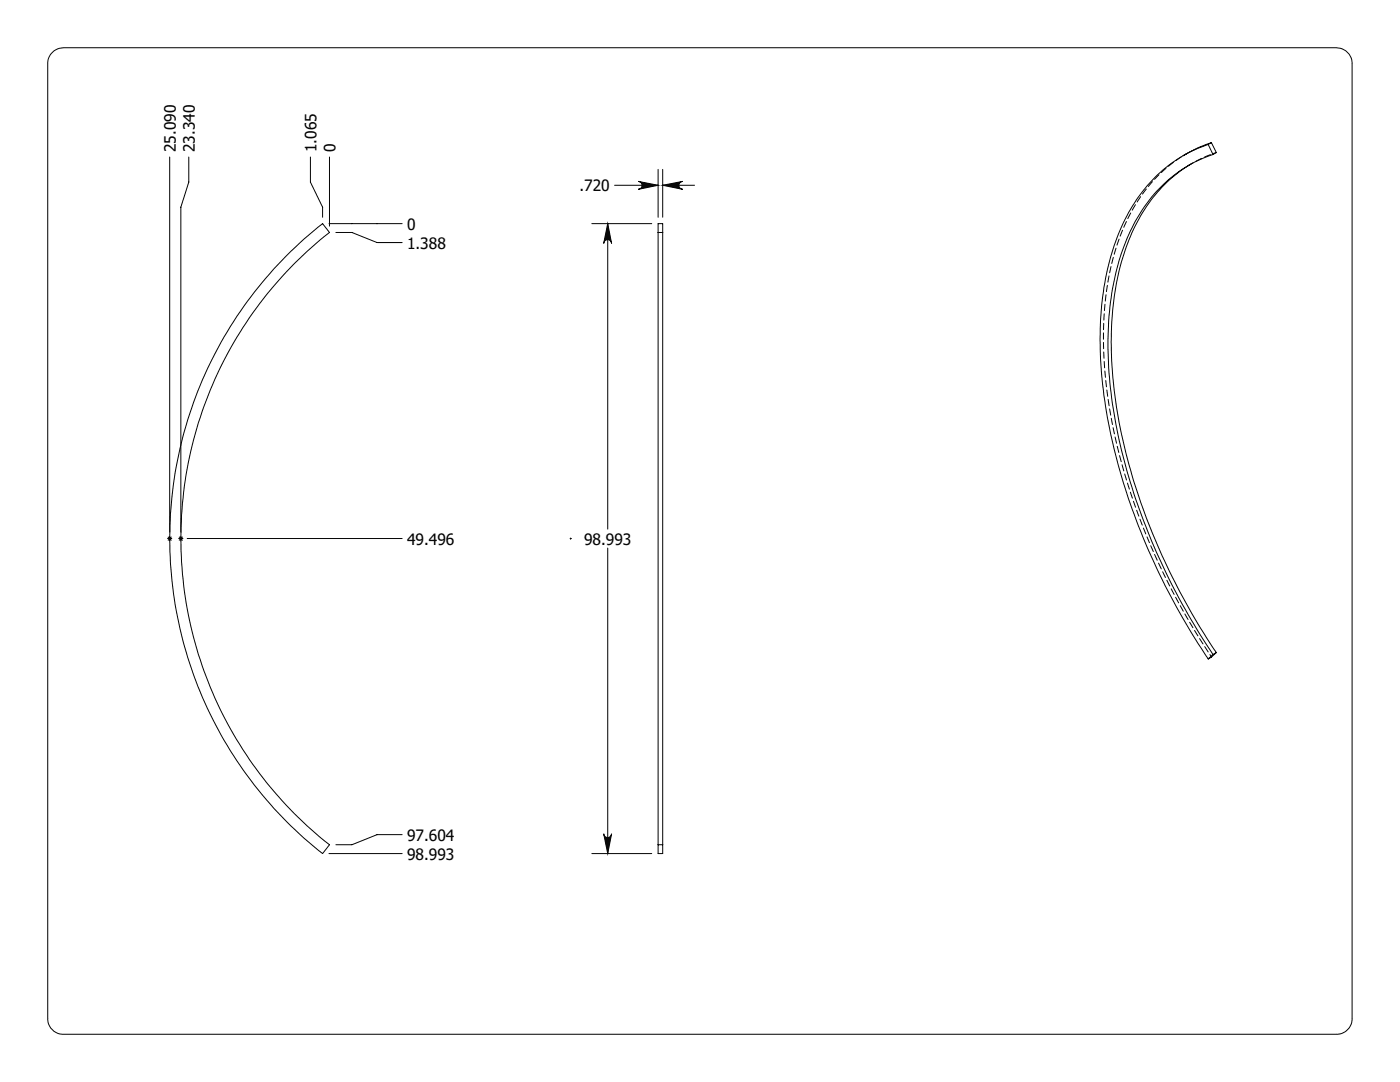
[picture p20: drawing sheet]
<svg xmlns="http://www.w3.org/2000/svg" width="279mm" height="216mm" viewBox="0 0 279 216" stroke-linecap="round" stroke-linejoin="round" font-family="sans-serif">
<defs><g id="words">
<g font-size="3.1">
<text x="35.1" y="30.3" transform="rotate(-90 35.1 30.3)">25.090</text>
<text x="38.9" y="30.3" transform="rotate(-90 38.9 30.3)">23.340</text>
<text x="63.2" y="30.3" transform="rotate(-90 63.2 30.3)">1.065</text>
<text x="67" y="30.3" transform="rotate(-90 67 30.3)">0</text>
<text x="115.7" y="38.2">.720</text>
<text x="81.2" y="45.8">0</text>
<text x="81.2" y="49.6">1.388</text>
<text x="81.2" y="108.7">49.496</text>
<text x="116.6" y="108.7">98.993</text>
<text x="81.2" y="167.7">97.604</text>
<text x="81.2" y="171.5">98.993</text>
</g>
</g></defs>
<g fill="none" stroke="#000" stroke-width=".2">
<path d="M10.2 10.8a3.3 3.3 0 0 1 2.5-1.3h254a3.2 3.2 0 0 1 3.1 3.2v190.5a3.1 3.1 0 0 1-3.1 3.2h-254a3.1 3.1 0 0 1-3.2-3.2v-190.5a2.93 2.93 0 0 1 .7-1.9zM33.9 31.3v74.9M37.7 31.3v5l-1.6 5v64.9M61.9 31.3v5l2.5 5v2.1M65.8 31.3v13.8M122.7 37h8.6M127.4 36.2l3.9 .8-3.9 .8a.79 .79 0 0 0 .7-.8 .79 .79 0 0 0-.7-.8zM131.3 33.8v9.6M132.3 37l3.9-.8a.79 .79 0 0 0-.7 .8 .79 .79 0 0 0 .7 .8zM132.3 33.8v9.6M132.3 37h6.3M237.6 32.8a31 31 0 0 0-13.3 18 65.6 65.6 0 0 0-1.6 29.4 123.8 123.8 0 0 0 20 50"/>
<path d="M241.1 28.8a28.9 28.9 0 0 0-16.9 15.7 57.4 57.4 0 0 0-4.6 27.2 116.2 116.2 0 0 0 13.6 46.3l4 7.4 3.9 6.1M241.1 28.8l1 2M241.8 28.5a24.1 24.1 0 0 0-5.7 2.6M241.8 28.5l-.7 .3M241.8 28.5l.9 1.9-.6 .4M242.1 30.8a28.7 28.7 0 0 0-17.4 17.4 58.7 58.7 0 0 0-3.3 27.3 116 116 0 0 0 15.2 46.1l2.9 5.1 2.6 3.9M58 50.2l2.7-2.5 3.7-3.1 1.4 1.8a77.7 77.7 0 0 0 0 122.2l-1.4 1.7a80 80 0 0 1-6.4-120.1zM65.7 44.6h14.6M67 46.4h3.2l5 2h5.1M118.1 44.6h12M121.3 44.6l.8 4a.79 .79 0 0 0-.8-.8 .79 .79 0 0 0-.8 .8zM121.3 44.6v61"/>
<path d="M131.3 46.4v122.2M131.3 46.4v-1.8h1v1.8M131.3 46.4h1M132.3 46.4v122.2M33.4 107.5h1M33.5 107.1l.7 .7M33.9 107v1M34.2 107.1l-.7 .7M35.6 107.5h1M35.7 107.1l.7 .7M36.1 107v1M36.4 107.1l-.7 .7"/>
<path d="M37.4 107.5h42.9M113.8 107.5h.2M113.9 107.4v.2M121.3 109.4v60.9M242.1 130.6l-1 .9M242.7 130.2l-.9 .9-.7 .4M242.7 130.2l-.6 .4M65.7 170.3h14.6M80.3 166.5h-5.1l-5 2.1h-3.2M118.1 170.3h12M120.5 166.4a.79 .79 0 0 0 .8 .7 .79 .79 0 0 0 .8-.7l-.8 3.9zM131.3 168.6h1"/>
<path d="M131.3 168.6v1.7h1v-1.7"/>
</g>
<path d="M121.3 44.6l.8 4a.79 .79 0 0 0-.8-.8 .79 .79 0 0 0-.8 .8zM120.5 166.4a.79 .79 0 0 0 .8 .7 .79 .79 0 0 0 .8-.7l-.8 3.9zM132.3 37l3.9-.8a.79 .79 0 0 0-.7 .8 .79 .79 0 0 0 .7 .8zM127.4 36.2l3.9 .8-3.9 .8a.79 .79 0 0 0 .7-.8 .79 .79 0 0 0-.7-.8z" fill="#000"/>
<path d="M236.8 30.7a31.6 31.6 0 0 0-13.8 17.9 67.2 67.2 0 0 0-1.9 31 127.8 127.8 0 0 0 20.7 51.5" fill="none" stroke="#000" stroke-width=".2" stroke-dasharray="1.3 .6" stroke-dashoffset=".7"/>
<path d="M237.6 32.8l2.6-1.4 2.5-1" fill="none" stroke="#000" stroke-width=".2" stroke-dasharray="1.3 .6" stroke-dashoffset=".6"/>
<path d="M237.9 32.6l-.6 .4" fill="none" stroke="#000" stroke-width=".2" stroke-dasharray="1.3 .6" stroke-dashoffset=".4"/>
<use href="#words"/>
</svg>
